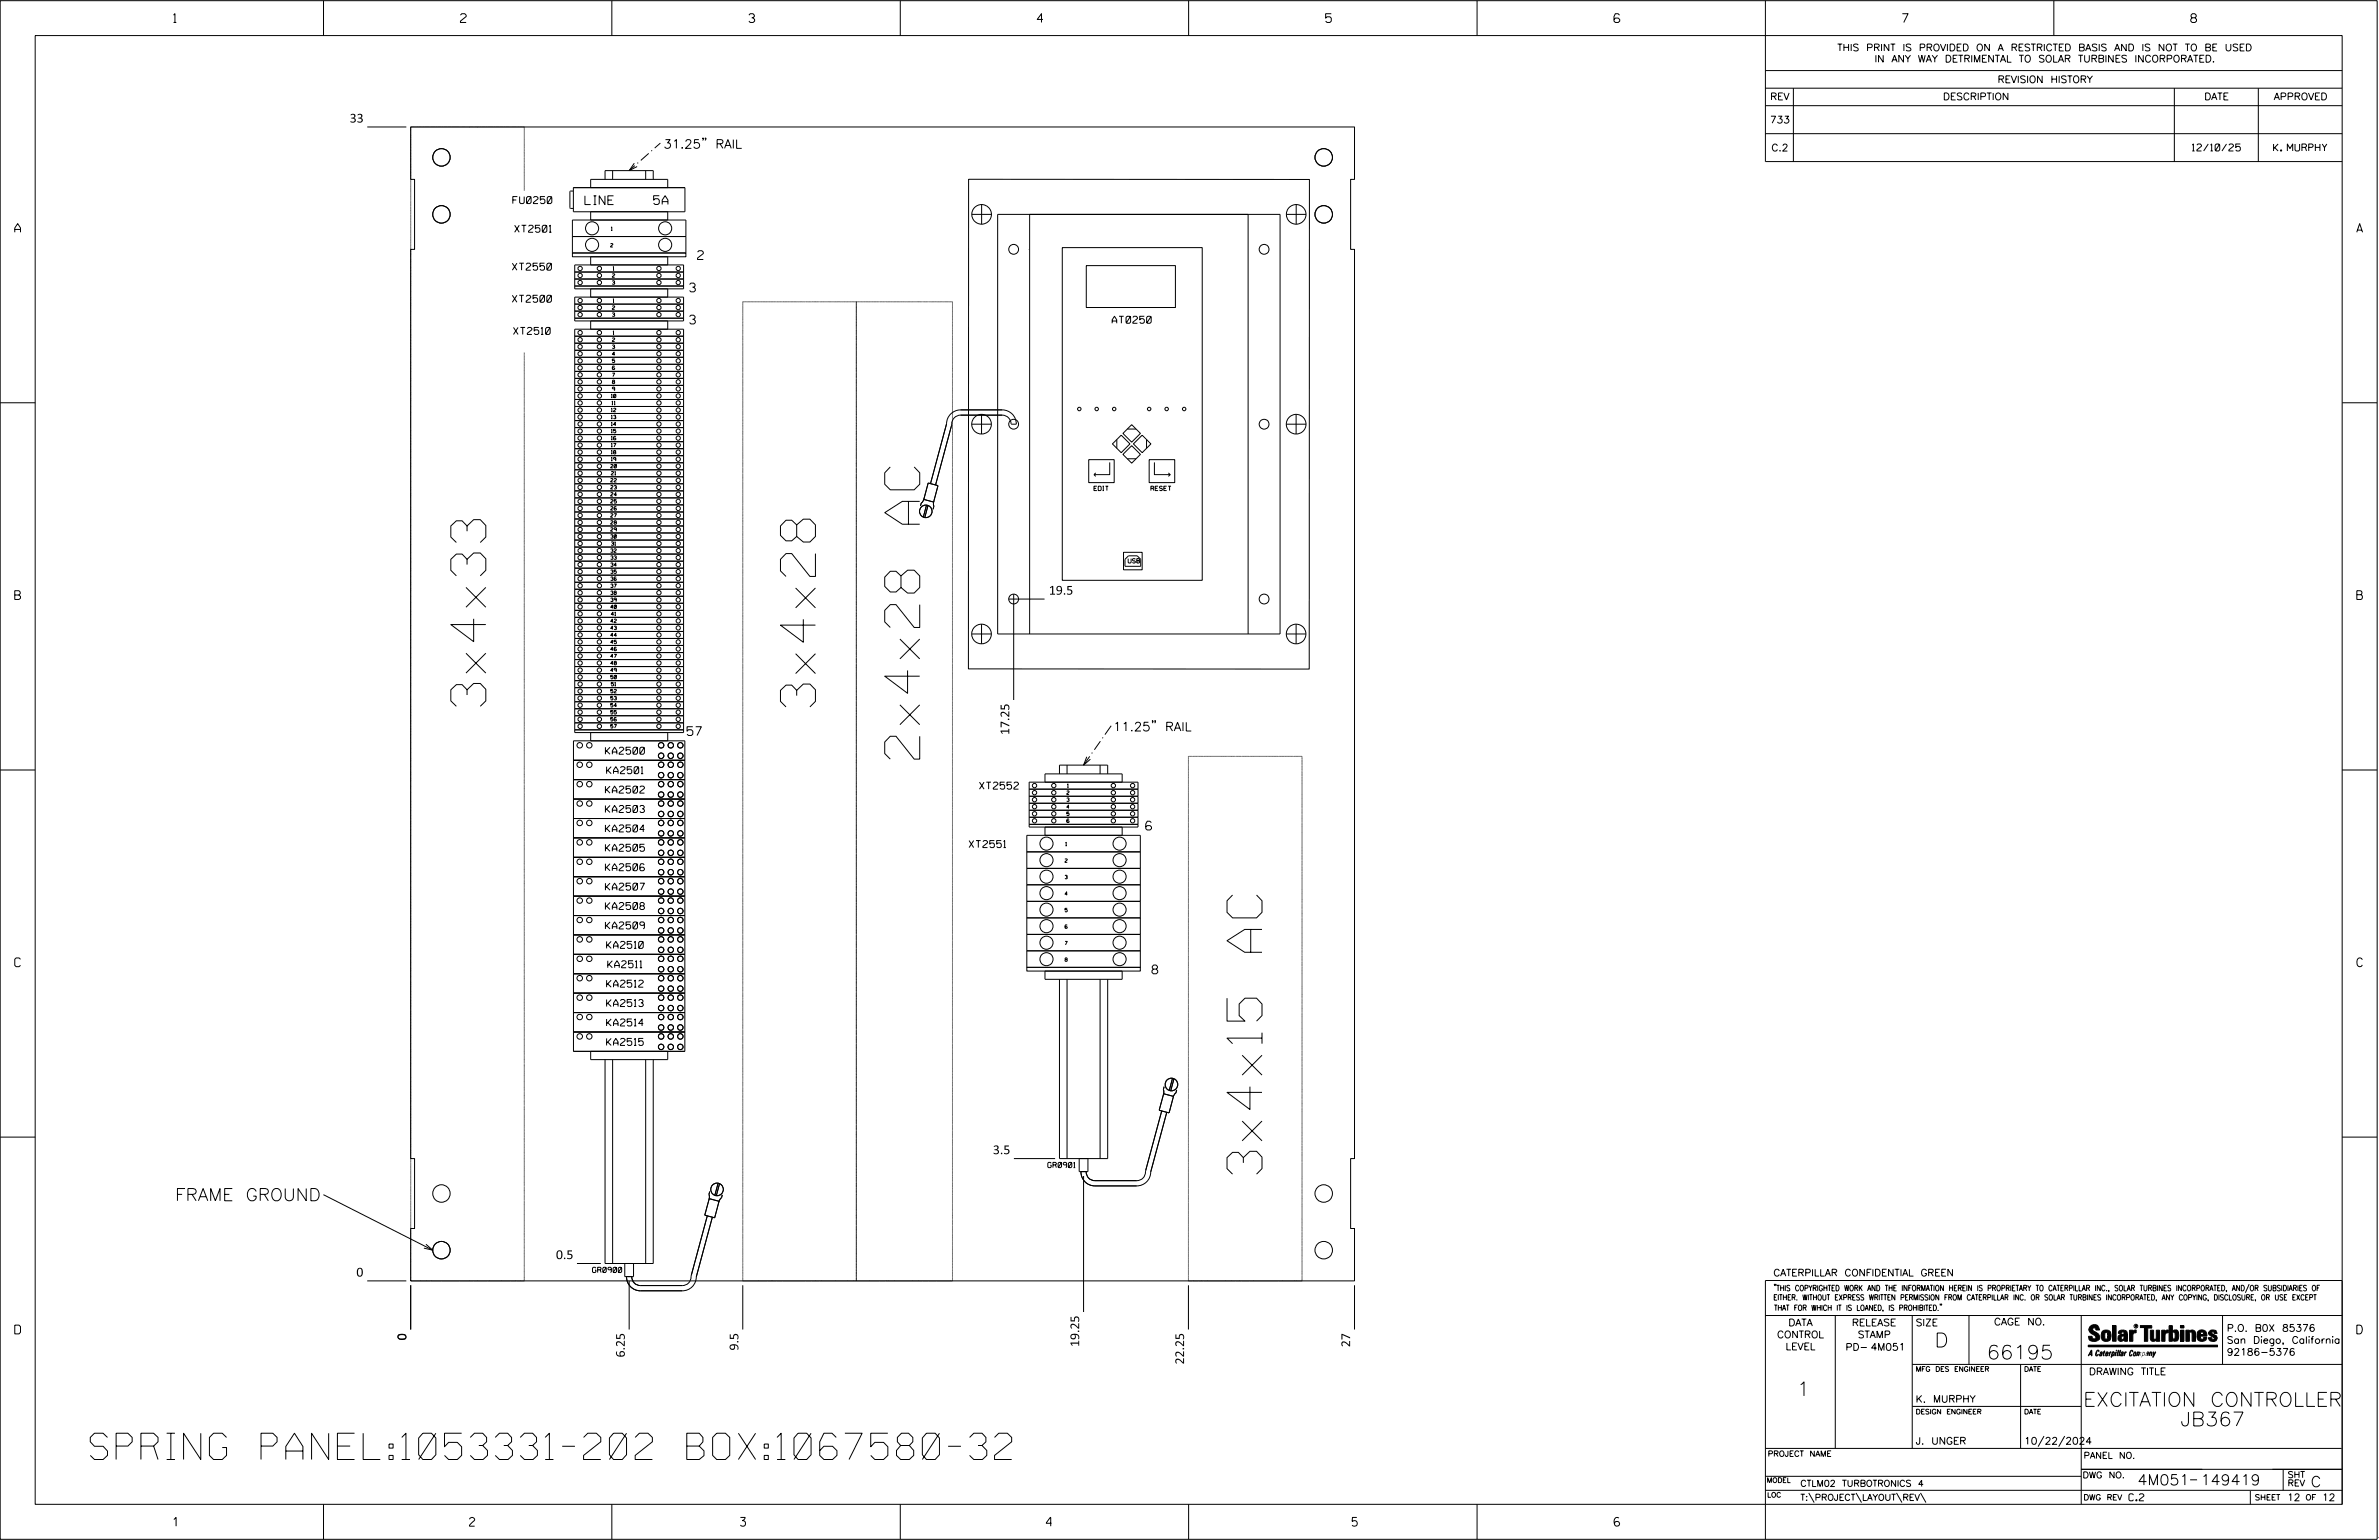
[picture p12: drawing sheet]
<svg xmlns="http://www.w3.org/2000/svg" width="864mm" height="559mm" viewBox="0 0 864 559" stroke-linecap="round" stroke-linejoin="round" font-family="sans-serif">
<defs><g id="words">
<g font-size="12.7">
<text x="176.4" y="256.3" transform="rotate(-90 176.4 256.3)">3x4x33</text>
<text x="296" y="256.5" transform="rotate(-90 296 256.5)">3x4x28</text>
<text x="333.9" y="275.4" transform="rotate(-90 333.9 275.4)">2x4x28 AC</text>
<text x="458.1" y="426.1" transform="rotate(-90 458.1 426.1)">3x4x15 AC</text>
</g>
<text font-size="9.5" x="32.8" y="529.6">SPRING PANEL:1053331-202 BOX:1067580-32</text>
<g font-size="5.1">
<text x="702.3" y="488.8">D</text>
<text x="721.2" y="493.2">66195</text>
<text x="652.2" y="506.5">1</text>
<text x="756.2" y="510.3">EXCITATION CONTROLLER</text>
<text x="791.5" y="517.4">JB367</text>
</g>
<text font-size="4.4" x="63.6" y="435.7">FRAME GROUND</text>
<g font-size="3.8">
<text x="775.9" y="538.9">4M051</text>
<text x="798.8" y="538.9">149419</text>
<text x="838.8" y="539.5">C</text>
</g>
<g font-size="3.2">
<text x="63" y="8.2">1</text>
<text x="167.2" y="8.2">2</text>
<text x="271.8" y="8.2">3</text>
<text x="376.5" y="8.2">4</text>
<text x="481.2" y="8.2">5</text>
<text x="690.6" y="8.2">7</text>
<text x="795.3" y="8.2">8</text>
<text x="127" y="44.5">33</text>
<text x="240.8" y="53.8">31.25&quot; RAIL</text>
<text x="212.4" y="74.2">LINE</text>
<text x="237.3" y="74.2">5A</text>
<text x="5.4" y="84.3">A</text>
<text x="855.5" y="84.3">A</text>
<text x="253.2" y="94.1">2</text>
<text x="250.3" y="105.9">3</text>
<text x="250.3" y="117.6">3</text>
<text x="380.7" y="215.8">19.5</text>
<text x="5.4" y="217.5">B</text>
<text x="855.6" y="217.5">B</text>
<text x="249.4" y="266.9">57</text>
<text x="366.4" y="266.7" transform="rotate(-90 366.4 266.7)">17.25</text>
<text x="404" y="265.2">11.25&quot; RAIL</text>
<text x="415.9" y="301.2">6</text>
<text x="5.4" y="350.8">C</text>
<text x="418.2" y="353.4">8</text>
<text x="855.6" y="350.8">C</text>
<text x="360.4" y="418.8">3.5</text>
<text x="201.8" y="456.9">0.5</text>
<text x="129.4" y="463.2">0</text>
<text x="5.4" y="484">D</text>
<text x="855.6" y="484">D</text>
<text x="147.5" y="486.4" transform="rotate(-90 147.5 486.4)">0</text>
<text x="268" y="490" transform="rotate(-90 268 490)">9.5</text>
<text x="391.8" y="488.8" transform="rotate(-90 391.8 488.8)">19.25</text>
<text x="490.1" y="488.8" transform="rotate(-90 490.1 488.8)">27</text>
<text x="226.8" y="492.6" transform="rotate(-90 226.8 492.6)">6.25</text>
<text x="429.8" y="495.1" transform="rotate(-90 429.8 495.1)">22.25</text>
<text x="62.8" y="553.8">1</text>
<text x="170.4" y="553.8">2</text>
<text x="268.8" y="553.8">3</text>
<text x="379.8" y="553.8">4</text>
<text x="490.8" y="553.8">5</text>
<text x="585.9" y="553.8">6</text>
</g>
<g font-size="2.5">
<text x="666.9" y="18.5">THIS PRINT IS PROVIDED ON A RESTRICTED BASIS AND IS NOT TO BE USED</text>
<text x="680.5" y="22.6">IN ANY WAY DETRIMENTAL TO SOLAR TURBINES INCORPORATED.</text>
<text x="725.1" y="30">REVISION HISTORY</text>
<text x="642.6" y="36.3">REV</text>
<text x="705.3" y="36.3">DESCRIPTION</text>
<text x="800.2" y="36.3">DATE</text>
<text x="825.4" y="36.3">APPROVED</text>
<text x="642.5" y="44.7">733</text>
<text x="643" y="54.8">C.2</text>
<text x="795.8" y="54.8">12/10/25</text>
<text x="825.3" y="54.8">K. MURPHY</text>
<text x="186.1" y="73.9">FU0250</text>
<text x="186.8" y="84.3">XT2501</text>
<text x="186" y="98">XT2550</text>
<text x="186" y="109.7">XT2500</text>
<text x="403.7" y="117.3">AT0250</text>
<text x="186.4" y="121.3">XT2510</text>
<text x="219.8" y="273.7">KA2500</text>
<text x="220.2" y="280.7">KA2501</text>
<text x="219.8" y="287.8">KA2502</text>
<text x="355.5" y="286.4">XT2552</text>
<text x="219.8" y="294.8">KA2503</text>
<text x="219.8" y="301.9">KA2504</text>
<text x="219.8" y="308.9">KA2505</text>
<text x="351.8" y="307.5">XT2551</text>
<text x="219.8" y="315.9">KA2506</text>
<text x="219.8" y="323">KA2507</text>
<text x="219.8" y="330">KA2508</text>
<text x="219.8" y="337.1">KA2509</text>
<text x="220.2" y="344.1">KA2510</text>
<text x="220.6" y="351.2">KA2511</text>
<text x="220.2" y="358.2">KA2512</text>
<text x="220.2" y="365.2">KA2513</text>
<text x="220.2" y="372.3">KA2514</text>
<text x="220.2" y="379.3">KA2515</text>
<text x="643.8" y="463">CATERPILLAR CONFIDENTIAL GREEN</text>
<text x="645.1" y="485.5">CONTROL</text>
<text x="649.2" y="481.1">DATA</text>
<text x="672.3" y="481.1">RELEASE</text>
<text x="674.4" y="485.5">STAMP</text>
<text x="695.4" y="481.1">SIZE</text>
<text x="723.8" y="480.8">CAGE NO.</text>
<text x="808.4" y="483.1">P.O. B0X 85376</text>
<text x="648.2" y="489.8">LEVEL</text>
<text x="669.9" y="490">PD- 4M051</text>
<text x="808.4" y="487.5">San Diego, California</text>
<text x="808.4" y="491.8">92186-5376</text>
<text x="758.3" y="498.9">DRAWING TITLE</text>
<text x="695.4" y="508.9">K. MURPHY</text>
<text x="695.4" y="524.1">J. UNGER</text>
<text x="734.8" y="524.1">10/22/2024</text>
<text x="772.8" y="544.6">C.2</text>
<text x="830.2" y="544.6">12</text>
<text x="842.9" y="544.6">12</text>
</g>
<g font-size="2.3">
<text x="756.4" y="529.2">PANEL NO.</text>
<text x="653.5" y="539.4">CTLM02 TURBOTRONICS 4</text>
<text x="756" y="536.3">DWG NO.</text>
<text x="830.4" y="539.3">REV</text>
<text x="830.4" y="536.2">SHT</text>
<text x="653.5" y="544.5">T:\PROJECT\LAYOUT\REV\</text>
</g>
<g font-size="2">
<text x="643.8" y="468.4">&quot;THIS COPYRIGHTED WORK AND THE INFORMATION HEREIN IS PROPRIETARY TO CATERPILLAR INC., SOLAR TURBINES INCORPORATED, AND/OR SUBSIDIARIES OF</text>
<text x="643.8" y="471.8">EITHER. WITHOUT EXPRESS WRITTEN PERMISSION FROM CATERPILLAR INC. OR SOLAR TURBINES INCORPORATED, ANY COPYING, DISCLOSURE, OR USE EXCEPT</text>
<text x="644" y="475.6">THAT FOR WHICH IT IS LOANED, IS PROHIBITED.&quot;</text>
<text x="641.7" y="528.5">PROJECT NAME</text>
<text x="756.3" y="544.3">DWG REV</text>
<text x="818.5" y="544.3">SHEET</text>
<text x="836.9" y="544.3">OF</text>
</g>
<g font-size="1.9">
<text x="380.4" y="423.7">GR0901</text>
<text x="215.1" y="461.8">GR0900</text>
</g>
<g font-size="1.8">
<text x="695.4" y="497.6">MFG DES ENGINEER</text>
<text x="734.8" y="497.6">DATE</text>
<text x="695.4" y="513.1">DESIGN ENGINEER</text>
<text x="734.8" y="513.1">DATE</text>
<text x="641.3" y="538">MODEL</text>
<text x="641.5" y="543.3">LOC</text>
</g>
<g font-size="1.6">
<text x="397.1" y="178">EDIT</text>
<text x="417.8" y="178">RESET</text>
<text x="409.5" y="204.3">USB</text>
</g>
<g font-size="1.3">
<text x="221.9" y="83.6">1</text>
<text x="221.6" y="89.6">2</text>
<text x="222.3" y="100.6">2</text>
<text x="222.5" y="98.1">1</text>
<text x="222.3" y="103.2">3</text>
<text x="222.3" y="112.3">2</text>
<text x="222.5" y="109.7">1</text>
<text x="222.3" y="114.8">3</text>
<text x="222.3" y="123.9">2</text>
<text x="222.5" y="121.3">1</text>
<text x="222.3" y="126.5">3</text>
<text x="222.3" y="129">4</text>
<text x="222.3" y="131.6">5</text>
<text x="222.3" y="136.7">7</text>
<text x="222.3" y="139.2">8</text>
<text x="222.3" y="141.8">9</text>
<text x="221.9" y="144.3">10</text>
<text x="221.9" y="149.4">12</text>
<text x="222.1" y="146.9">11</text>
<text x="221.9" y="152">13</text>
<text x="221.9" y="154.5">14</text>
<text x="221.9" y="157.1">15</text>
<text x="221.9" y="159.6">16</text>
<text x="221.9" y="162.2">17</text>
<text x="221.9" y="164.7">18</text>
<text x="221.9" y="167.3">19</text>
<text x="221.7" y="169.8">20</text>
<text x="221.9" y="172.4">21</text>
<text x="221.7" y="174.9">22</text>
<text x="221.7" y="177.5">23</text>
<text x="221.7" y="180">24</text>
<text x="221.7" y="182.6">25</text>
<text x="221.7" y="185.1">26</text>
<text x="221.7" y="187.7">27</text>
<text x="221.7" y="190.2">28</text>
<text x="221.7" y="192.8">29</text>
<text x="221.7" y="195.3">30</text>
<text x="221.9" y="197.9">31</text>
<text x="221.7" y="200.4">32</text>
<text x="221.7" y="203">33</text>
<text x="221.7" y="205.5">34</text>
<text x="221.7" y="208.1">35</text>
<text x="221.7" y="210.6">36</text>
<text x="221.7" y="213.2">37</text>
<text x="221.7" y="215.7">38</text>
<text x="221.7" y="220.8">40</text>
<text x="221.7" y="218.3">39</text>
<text x="221.7" y="225.9">42</text>
<text x="221.9" y="223.4">41</text>
<text x="221.7" y="228.5">43</text>
<text x="221.7" y="231">44</text>
<text x="221.7" y="233.6">45</text>
<text x="221.7" y="236.1">46</text>
<text x="221.7" y="238.7">47</text>
<text x="221.7" y="241.2">48</text>
<text x="221.7" y="243.8">49</text>
<text x="221.7" y="246.3">50</text>
<text x="221.7" y="251.4">52</text>
<text x="221.9" y="248.9">51</text>
<text x="221.7" y="254">53</text>
<text x="221.7" y="256.5">54</text>
<text x="221.7" y="259.1">55</text>
<text x="221.7" y="261.6">56</text>
<text x="221.7" y="264.2">57</text>
<text x="387.5" y="285.7">1</text>
<text x="387.3" y="288.3">2</text>
<text x="387.3" y="290.8">3</text>
<text x="387.3" y="293.4">4</text>
<text x="387.3" y="295.9">5</text>
<text x="386.8" y="306.9">1</text>
<text x="386.6" y="312.9">2</text>
<text x="386.6" y="318.9">3</text>
<text x="386.6" y="324.9">4</text>
<text x="386.6" y="330.9">5</text>
<text x="386.6" y="336.9">6</text>
<text x="386.6" y="342.8">7</text>
<text x="386.6" y="348.8">8</text>
</g>
<text font-size=".9" x="775.1" y="481.7">R</text>
</g></defs>
<g fill="none" stroke="#000" stroke-width=".36">
<path d="M.1 .2h862.8v558.4h-862.8zM12.8 12.9h837.4v533h-837.4zM117.4 .2v12.7M222.1 .2v12.7M326.8 .2v12.7M431.5 .2v12.7M536.2 .2v12.7M587.9 5.5l-.5-.5h-1l-.5 1v1.7l.5 .4h1l.6-.4v-.6l-.6-.5h-1l-.5 .5M640.9 .2v58.4h209.3M745.6 .2v12.7M640.9 25.6h209.3M640.9 32h209.3"/>
<path d="M640.9 38.3h209.3M651 32v26.6M789.3 32v26.6M819.8 32v26.6M133.3 46.1h14.2M149.1 46.1h342.6v19h-1.4v25.4h1.4v329.9h-1.4v25.4h1.4v19h-342.6v-19h1.4v-25.4h-1.4v-329.9h1.4v-25.4h-1.4zM230.3 59.2l-1.9 2.7M231.7 59l-.3 .3M235.5 55.7l-2.9 2.5M236.7 54.6l-.3 .2M239.7 51.9l-2 1.8M255.3 50.2h-.3h.3l-.3 .7"/>
<path d="M256.3 50.2h-.4h.4l-.4 .7M640.9 48.5h209.3M190.3 69.2v-23.1h-41.2v418.7M207.8 79.8h41.2v12h-41.2zM208.1 69.3h-.9l-.3 .3v5.8l.3 .2h.9M208.1 68.1h40.5v8.7h-40.5zM214.4 76.8v3M219.6 65.1v-3.2h17.5v3.2M222.4 61.9v3.2M230.4 60.1l-2 1.8M231.3 60.4l-2.9 1.5M234.4 61.9v3.2"/>
<path d="M242.4 68.1v-3h-28v3M242.4 76.8v3M351.6 65.1h123.7v177.7l-123.8-.1zM352.8 77.8h7.1M356.3 74.2v7.2M362.2 77.8h102.5v152.2h-102.5zM373.8 77.8v152.2M453.1 77.8v152.2M467 77.8h7.1M470.5 74.2v7.2M207.8 91.8h41.2v1.4h-41.2zM207.8 85.8h41.2"/>
<path d="M208.6 96.1h39.5v8.7h-39.5zM208.6 98.7h39.5M242.4 96.1v-2.9h-28v2.9M385.6 89.9h50.8v120.7h-50.8zM394.3 96.4h32.4v15.2h-32.4zM208.6 115.5h39.5M208.6 103.8h39.5M208.6 107.8h39.5v8.7h-39.5zM208.6 119.5h39.5v146.3h-39.5zM208.6 110.3h39.5M208.6 112.9h39.5M208.6 101.2h39.5"/>
<path d="M214.4 104.8v3M214.4 116.5v3M242.4 104.8v3M242.4 116.5v3M269.6 109.5h76.2v355.3h-76.2zM310.9 109.5v355.3M190.3 128v336.8h-41.2M208.6 122h39.5M208.6 124.5h39.5M208.6 127.1h39.5M208.6 129.6h39.5M208.6 132.2h39.5"/>
<path d="M208.6 134.8h39.5M208.6 137.3h39.5M208.6 139.8h39.5M223.1 133l-.6-.2-.2 .4v.7l.6 .2 .2-.2-.2-.4-.6 .2M.1 146.2h12.7M208.6 142.4h39.5M208.6 145h39.5M208.6 147.5h39.5M208.6 150h39.5M208.6 152.6h39.5M208.6 155.2h39.5M208.6 157.7h39.5"/>
<path d="M352.7 153.9h7.2M356.3 150.4v7.1M367 153.8a3.3 3.3 0 0 0-3.1-3.2h-15.2a3.3 3.3 0 0 0-3.3 3.7l-5.8 21.7M367 153.9h1.9a5.1 5.1 0 0 0-5-5.2h-15.2a5.1 5.1 0 0 0-5.1 5.1l-5.8 21.7M405.4 159.5v3.2M407.6 157.3l3.2-3.2 3.2 3.2-3.2 3.1zM409.2 155.7h3.2M416.2 159.5v3.2M466.9 153.9h7.2M470.5 150.4v7.1M850.2 146.2h12.7M208.6 160.3h39.5"/>
<path d="M208.6 162.8h39.5M208.6 165.3h39.5M208.6 167.9h39.5M208.6 170.5h39.5M208.6 173h39.5M208.6 175.5h39.5M208.6 178.1h39.5M336.9 175.3l3.6 .9-1.6 6-3.5-1M395.2 166.8h9.3v8.3h-9.3zM397.1 172.2l.7 .7M397.8 171.6l-.7 .6M402.8 167.8v4.4h-5.7"/>
<path d="M403.8 161.1l3.2-3.2 3.2 3.2-3.2 3.2zM407.6 164.9l3.2-3.2 3.2 3.2-3.2 3.2zM409.2 166.5h3.2M411.4 161.1l3.2-3.2 3.2 3.2-3.2 3.2zM417.2 166.8h9.2v8.3h-9.2zM419.1 167.8v4.4h5.7l-.7-.6M424.8 172.2l-.7 .7M208.6 180.7h39.5M208.6 183.2h39.5M208.6 185.8h39.5M208.6 188.3h39.5M208.6 190.9h39.5"/>
<path d="M208.6 193.4h39.5M208.6 196h39.5M208.6 198.5h39.5M339 182v1.7l-.3 1.1M208.6 201h39.5M208.6 203.6h39.5M208.6 206.2h39.5M208.6 208.7h39.5M208.6 211.3h39.5M208.6 213.8h39.5M208.6 216.4h39.5M208.6 218.9h39.5"/>
<path d="M366.2 217.4h13M368 215.6v38.4M407.8 200.4h6.8v6.4h-6.8zM409.6 201.7h3.2l1.3 1.3v2.5h-5.7v-2.5zM208.6 221.5h39.5M208.6 224h39.5M208.6 226.6h39.5M208.6 229.1h39.5M208.6 231.7h39.5M208.6 234.2h39.5M208.6 236.8h39.5M208.6 239.3h39.5"/>
<path d="M352.7 230h7.2M356.3 226.5v7.1M466.9 230h7.2M470.5 226.5v7.1M208.6 241.9h39.5M208.6 244.4h39.5M208.6 247h39.5M208.6 249.5h39.5M208.6 252.1h39.5M208.6 254.6h39.5M208.6 257.2h39.5M208.6 259.7h39.5"/>
<path d="M.1 279.4h12.7M208.2 275.9h40.4M208.2 268.8h40.4v112.7h-40.4zM208.6 264.8h39.5M208.6 262.3h39.5M214.4 265.8v3M242.4 265.8v3M387.3 277.6v3.2M394.5 274.6l-1.2 3M395.6 274.5l-2.3 3.1M395.8 275.5l-2.5 2.1M396.5 273.1l-.2 .3"/>
<path d="M399.3 277.6v3.2M399.5 269l-2.2 3.1M400.4 267.6l-.2 .3M403.4 263.3l-2.3 3.3M418.5 261.6h-.2h.2l-.2 .8M419.5 261.6h-.4h.4l-.4 .8M431.4 274.5h41.3v190.3h-41.3zM850.2 279.4h12.7M208.2 282.9h40.4M208.2 289.9h40.4M208.2 297h40.4M373.6 283.8h39.5v16.3h-39.5z"/>
<path d="M373.6 286.3h39.5M373.6 288.9h39.5M373.6 291.5h39.5M373.6 294h39.5M373.6 296.5h39.5M373.6 299.1h39.5M379.3 283.8v-3h28.1v3M384.6 280.8v-3.2h17.5v3.2M388.1 297.4l-.6-.2-.3 .4v.7l.7 .1 .2-.1-.2-.5-.7 .2M208.2 304h40.4M208.2 311.1h40.4M208.2 318.1h40.4"/>
<path d="M372.7 309.1h41.2M372.7 303.1h41.2v47.9h-41.2zM372.7 315.1h41.2M379.3 300.1v3M407.4 300.1v3M208.2 325.2h40.4M208.2 332.2h40.4M208.2 339.2h40.4M372.7 321.1h41.2M372.7 327.1h41.2M372.7 333.1h41.2M372.7 339.1h41.2"/>
<path d="M208.2 346.3h40.4M208.2 353.3h40.4M372.7 345h41.2M372.7 351h41.2v1.4h-41.2zM379.3 352.4h28.1v3h-28.1zM384.6 355.4v65h17.5v-65M387.3 355.4v65M399.3 355.4v65M208.2 360.4h40.4M208.2 367.4h40.4M208.2 374.5h40.4M214.4 381.5v3h28v-3"/>
<path d="M219.6 384.5v74h17.5v-74M222.4 384.5v74M234.4 384.5v74M422.4 396.9l3.6 .9-1.6 6-3.6-.9zM422.6 394.3l-.3 1.1v1.7M425.6 391.3l-1.1 4.3M426.2 391.4l-1.2 4.4M427.1 395.5l-.2 1-1 1.6M.1 412.6h12.7M421.7 403.1l-5.8 21.6a3.3 3.3 0 0 1-3.3 3.7h-15.1a3.1 3.1 0 0 1-3.2-3.3M423.5 403.6l-5.8 21.6a5.1 5.1 0 0 1-5.1 5.1h-15.1a5.1 5.1 0 0 1-5.1-5.2M850.2 412.6h12.7"/>
<path d="M117.4 433.5l39.7 20.1M257.5 434.9l3.5 1-1.6 6-3.6-1zM257.6 432.4l-.2 1v1.8M260.7 429.4l-1.2 4.3M261.2 429.5l-1.2 4.3M262.2 433.6l-.3 1-1 1.5M368.1 420.4h14.9M391.8 420.4v4.7h3.1v-4.7M393.3 426.7v49.4M154.6 451.5l2.5 2.1-3.2-.7M209.4 458.5h8.7M226.8 458.5v4.7h3.2v-4.7"/>
<path d="M256.8 441.2l-5.9 21.6a3.3 3.3 0 0 1-3.2 3.7h-15.2a3.1 3.1 0 0 1-3.2-3.3M258.6 441.7l-5.8 21.6a5.1 5.1 0 0 1-5.1 5.1h-15.2a5.1 5.1 0 0 1-5.1-5.2M133.3 464.8h14.2M149.1 466.4v16M149.2 464.8h.1M149.4 464.8h.1M149.5 464.8h.1M149.9 464.8h.1M150 464.8h.1M150.2 464.8h.1M150.5 464.8h.1M150.7 464.8h.1"/>
<path d="M150.9 464.8h.1M151.2 464.8h.1M151.4 464.8h.1M151.5 464.8h.1M151.9 464.8h.1M152 464.8h.1M152.2 464.8h.1M152.4 464.8h.1M152.7 464.8h.1M152.9 464.8h.1M153.1 464.8h.1M153.4 464.8h.1"/>
<path d="M153.6 464.8h.1M153.7 464.8h.1M154.1 464.8h.1M154.2 464.8h.1M154.4 464.8h.1M154.9 464.8h.1M155.1 464.8h.1M155.2 464.8h.1M155.6 464.8h.1M155.7 464.8h.1M155.9 464.8h.1M156.3 464.8h.1"/>
<path d="M156.4 464.8h.1M156.6 464.8h.1M156.9 464.8h.1M157.1 464.8h.1M157.3 464.8h.1M157.8 464.8h.1M157.9 464.8h.1M158.1 464.8h.1M158.4 464.8h.1M158.6 464.8h.1M158.8 464.8h.1M159.1 464.8h.1"/>
<path d="M159.3 464.8h.1M159.4 464.8h.1M159.8 464.8h.1M159.9 464.8h.1M160.1 464.8h.1M160.3 464.8h.1M160.6 464.8h.1M160.8 464.8h.1M161 464.8h.1M161.3 464.8h.1M161.5 464.8h.1M161.6 464.8h.1"/>
<path d="M162 464.8h.1M162.1 464.8h.1M162.3 464.8h.1M162.8 464.8h.1M163 464.8h.1M163.1 464.8h.1M163.5 464.8h.1M163.6 464.8h.1M163.8 464.8h.1M164.2 464.8h.1M164.3 464.8h.1M164.5 464.8h.1"/>
<path d="M164.8 464.8h.1M165 464.8h.1M165.2 464.8h.1M165.7 464.8h.1M165.8 464.8h.1M166 464.8h.1M166.3 464.8h.1M166.5 464.8h.1M166.7 464.8h.1M167 464.8h.1M167.2 464.8h.1M167.3 464.8h.1"/>
<path d="M167.7 464.8h.1M167.9 464.8h.1M168 464.8h.1M168.2 464.8h.1M168.5 464.8h.1M168.7 464.8h.1M168.9 464.8h.1M169.2 464.8h.1M169.4 464.8h.1M169.5 464.8h.1M169.9 464.8h.1M170 464.8h.1"/>
<path d="M170.2 464.8h.1M170.7 464.8h.1M170.9 464.8h.1M171 464.8h.1M171.4 464.8h.1M171.5 464.8h.1M171.7 464.8h.1M172.1 464.8h.1M172.2 464.8h.1M172.4 464.8h.1M172.7 464.8h.1M172.9 464.8h.1"/>
<path d="M173.1 464.8h.1M173.6 464.8h.1M173.7 464.8h.1M173.9 464.8h.1M174.2 464.8h.1M174.4 464.8h.1M174.6 464.8h.1M174.9 464.8h.1M175.1 464.8h.1M175.2 464.8h.1M175.6 464.8h.1M175.8 464.8h.1"/>
<path d="M175.9 464.8h.1M176.1 464.8h.1M176.4 464.8h.1M176.6 464.8h.1M176.8 464.8h.1M177.1 464.8h.1M177.3 464.8h.1M177.4 464.8h.1M177.8 464.8h.1M177.9 464.8h.1M178.1 464.8h.1M178.6 464.8h.1"/>
<path d="M178.8 464.8h.1M178.9 464.8h.1M179.3 464.8h.1M179.5 464.8h.1M179.6 464.8h.1M180 464.8h.1M180.1 464.8h.1M180.3 464.8h.1M180.6 464.8h.1M180.8 464.8h.1M181 464.8h.1M181.5 464.8h.1"/>
<path d="M181.6 464.8h.1M181.8 464.8h.1M182.1 464.8h.1M182.3 464.8h.1M182.5 464.8h.1M182.8 464.8h.1M183 464.8h.1M183.2 464.8h.1M183.5 464.8h.1M183.7 464.8h.1M183.8 464.8h.1M184 464.8h.1"/>
<path d="M184.3 464.8h.1M184.5 464.8h.1M184.7 464.8h.1M185 464.8h.1M185.2 464.8h.1M185.3 464.8h.1M185.7 464.8h.1M185.8 464.8h.1M186 464.8h.1M186.3 464.8h.1M186.5 464.8h.1M186.7 464.8h.1"/>
<path d="M186.8 464.8h.1M187.2 464.8h.1M187.4 464.8h.1M187.5 464.8h.1M187.9 464.8h.1M188 464.8h.1M188.2 464.8h.1M188.5 464.8h.1M188.7 464.8h.1M188.9 464.8h.1M189.4 464.8h.1M189.5 464.8h.1"/>
<path d="M189.7 464.8h.1M190 464.8h.1M190.2 464.8h.1M228.4 464.8v17.6M269.6 466.4v16M269.7 464.8h.1M269.9 464.8h.1M270.1 464.8h.1M270.4 464.8h.1M270.6 464.8h.1M270.7 464.8h.1M271.1 464.8h.1"/>
<path d="M271.2 464.8h.1M271.4 464.8h.1M271.8 464.8h.1M271.9 464.8h.1M272.1 464.8h.1M272.6 464.8h.1M272.8 464.8h.1M272.9 464.8h.1M273.3 464.8h.1M273.4 464.8h.1M273.6 464.8h.1M273.9 464.8h.1"/>
<path d="M274.1 464.8h.1M274.3 464.8h.1M274.6 464.8h.1M274.8 464.8h.1M274.9 464.8h.1M275.1 464.8h.1M275.5 464.8h.1M275.6 464.8h.1M275.8 464.8h.1M276.1 464.8h.1M276.3 464.8h.1M276.5 464.8h.1"/>
<path d="M276.8 464.8h.1M277 464.8h.1M277.1 464.8h.1M277.6 464.8h.1M277.8 464.8h.1M278 464.8h.1M278.3 464.8h.1M278.5 464.8h.1M278.6 464.8h.1M279 464.8h.1M279.1 464.8h.1M279.3 464.8h.1"/>
<path d="M279.7 464.8h.1M279.8 464.8h.1M280 464.8h.1M280.5 464.8h.1M280.7 464.8h.1M280.8 464.8h.1M281.2 464.8h.1M281.3 464.8h.1M281.5 464.8h.1M281.8 464.8h.1M282 464.8h.1M282.2 464.8h.1"/>
<path d="M282.5 464.8h.1M282.7 464.8h.1M282.8 464.8h.1M283 464.8h.1M283.4 464.8h.1M283.5 464.8h.1M283.7 464.8h.1M284 464.8h.1M284.2 464.8h.1M284.4 464.8h.1M284.7 464.8h.1M284.9 464.8h.1"/>
<path d="M285 464.8h.1M285.5 464.8h.1M285.7 464.8h.1M285.9 464.8h.1M286.2 464.8h.1M286.4 464.8h.1M286.5 464.8h.1M286.9 464.8h.1M287.1 464.8h.1M287.2 464.8h.1M287.6 464.8h.1M287.7 464.8h.1"/>
<path d="M287.9 464.8h.1M288.4 464.8h.1M288.6 464.8h.1M288.7 464.8h.1M289.1 464.8h.1M289.2 464.8h.1M289.4 464.8h.1M289.7 464.8h.1M289.9 464.8h.1M290.1 464.8h.1M290.4 464.8h.1M290.6 464.8h.1"/>
<path d="M290.8 464.8h.1M290.9 464.8h.1M291.3 464.8h.1M291.4 464.8h.1M291.6 464.8h.1M291.9 464.8h.1M292.1 464.8h.1M292.3 464.8h.1M292.6 464.8h.1M292.8 464.8h.1M292.9 464.8h.1M293.3 464.8h.1"/>
<path d="M293.4 464.8h.1M293.6 464.8h.1M293.8 464.8h.1M294.1 464.8h.1M294.3 464.8h.1M294.4 464.8h.1M294.8 464.8h.1M295 464.8h.1M295.1 464.8h.1M295.5 464.8h.1M295.6 464.8h.1M295.8 464.8h.1"/>
<path d="M296.3 464.8h.1M296.5 464.8h.1M296.6 464.8h.1M297 464.8h.1M297.1 464.8h.1M297.3 464.8h.1M297.6 464.8h.1M297.8 464.8h.1M298 464.8h.1M298.3 464.8h.1M298.5 464.8h.1M298.7 464.8h.1"/>
<path d="M298.8 464.8h.1M299.2 464.8h.1M299.3 464.8h.1M299.5 464.8h.1M299.8 464.8h.1M300 464.8h.1M300.2 464.8h.1M300.5 464.8h.1M300.7 464.8h.1M300.8 464.8h.1M301.2 464.8h.1M301.3 464.8h.1"/>
<path d="M301.5 464.8h.1M301.7 464.8h.1M302 464.8h.1M302.2 464.8h.1M302.4 464.8h.1M302.7 464.8h.1M302.9 464.8h.1M303 464.8h.1M303.4 464.8h.1M303.5 464.8h.1M303.7 464.8h.1M304.2 464.8h.1"/>
<path d="M304.4 464.8h.1M304.5 464.8h.1M304.9 464.8h.1M305 464.8h.1M305.2 464.8h.1M305.5 464.8h.1M305.7 464.8h.1M305.9 464.8h.1M306.2 464.8h.1M306.4 464.8h.1M306.6 464.8h.1M307.1 464.8h.1"/>
<path d="M307.2 464.8h.1M307.4 464.8h.1M307.7 464.8h.1M307.9 464.8h.1M308.1 464.8h.1M308.4 464.8h.1M308.6 464.8h.1M308.7 464.8h.1M309.1 464.8h.1M309.2 464.8h.1M309.4 464.8h.1M309.6 464.8h.1"/>
<path d="M309.9 464.8h.1M310.1 464.8h.1M310.3 464.8h.1M310.6 464.8h.1M310.8 464.8h.1M311 464.8h.1M311.3 464.8h.1M311.5 464.8h.1M311.7 464.8h.1M312 464.8h.1M312.2 464.8h.1M312.3 464.8h.1"/>
<path d="M312.5 464.8h.1M312.8 464.8h.1M313 464.8h.1M313.2 464.8h.1M313.5 464.8h.1M313.7 464.8h.1M313.9 464.8h.1M314.2 464.8h.1M314.4 464.8h.1M314.5 464.8h.1M315 464.8h.1M315.2 464.8h.1"/>
<path d="M315.4 464.8h.1M315.7 464.8h.1M315.9 464.8h.1M316 464.8h.1M316.4 464.8h.1M316.5 464.8h.1M316.7 464.8h.1M317 464.8h.1M317.2 464.8h.1M317.4 464.8h.1M317.9 464.8h.1M318.1 464.8h.1"/>
<path d="M318.2 464.8h.1M318.6 464.8h.1M318.7 464.8h.1M318.9 464.8h.1M319.2 464.8h.1M319.4 464.8h.1M319.6 464.8h.1M319.9 464.8h.1M320.1 464.8h.1M320.2 464.8h.1M320.4 464.8h.1M320.7 464.8h.1"/>
<path d="M320.9 464.8h.1M321.1 464.8h.1M321.4 464.8h.1M321.6 464.8h.1M321.8 464.8h.1M322.1 464.8h.1M322.3 464.8h.1M322.4 464.8h.1M322.9 464.8h.1M323.1 464.8h.1M323.3 464.8h.1M323.6 464.8h.1"/>
<path d="M323.8 464.8h.1M323.9 464.8h.1M324.3 464.8h.1M324.4 464.8h.1M324.6 464.8h.1M325 464.8h.1M325.1 464.8h.1M325.3 464.8h.1M325.8 464.8h.1M326 464.8h.1M326.1 464.8h.1M326.5 464.8h.1"/>
<path d="M326.6 464.8h.1M326.8 464.8h.1M327.1 464.8h.1M327.3 464.8h.1M327.5 464.8h.1M327.8 464.8h.1M328 464.8h.1M328.1 464.8h.1M328.3 464.8h.1M328.6 464.8h.1M328.8 464.8h.1M329 464.8h.1"/>
<path d="M329.3 464.8h.1M329.5 464.8h.1M329.7 464.8h.1M330 464.8h.1M330.2 464.8h.1M330.3 464.8h.1M330.7 464.8h.1M330.8 464.8h.1M331 464.8h.1M331.2 464.8h.1M331.5 464.8h.1M331.7 464.8h.1"/>
<path d="M331.8 464.8h.1M332.2 464.8h.1M332.3 464.8h.1M332.5 464.8h.1M332.9 464.8h.1M333 464.8h.1M333.2 464.8h.1M333.7 464.8h.1M333.9 464.8h.1M334 464.8h.1M334.4 464.8h.1M334.5 464.8h.1"/>
<path d="M334.7 464.8h.1M335 464.8h.1M335.2 464.8h.1M335.4 464.8h.1M335.7 464.8h.1M335.9 464.8h.1M336 464.8h.1M336.2 464.8h.1M336.6 464.8h.1M336.7 464.8h.1M336.9 464.8h.1M337.2 464.8h.1"/>
<path d="M337.4 464.8h.1M337.6 464.8h.1M337.9 464.8h.1M338.1 464.8h.1M338.2 464.8h.1M338.6 464.8h.1M338.7 464.8h.1M338.9 464.8h.1M339.1 464.8h.1M339.4 464.8h.1M339.6 464.8h.1M339.7 464.8h.1"/>
<path d="M340.1 464.8h.1M340.3 464.8h.1M340.4 464.8h.1M340.8 464.8h.1M340.9 464.8h.1M341.1 464.8h.1M341.6 464.8h.1M341.8 464.8h.1M341.9 464.8h.1M342.3 464.8h.1M342.4 464.8h.1M342.6 464.8h.1"/>
<path d="M342.9 464.8h.1M343.1 464.8h.1M343.3 464.8h.1M343.6 464.8h.1M343.8 464.8h.1M343.9 464.8h.1M344.5 464.8h.1M344.6 464.8h.1M344.8 464.8h.1M345.1 464.8h.1M345.3 464.8h.1M345.5 464.8h.1"/>
<path d="M431.4 466.4v16M431.5 464.8h.1M431.7 464.8h.1M431.9 464.8h.1M432.2 464.8h.1M432.4 464.8h.1M432.5 464.8h.1M432.9 464.8h.1M433 464.8h.1M433.2 464.8h.1M433.5 464.8h.1M433.7 464.8h.1"/>
<path d="M433.9 464.8h.1M434 464.8h.1M434.4 464.8h.1M434.5 464.8h.1M434.7 464.8h.1M435 464.8h.1M435.2 464.8h.1M435.4 464.8h.1M435.7 464.8h.1M435.9 464.8h.1M436.1 464.8h.1M436.6 464.8h.1"/>
<path d="M436.7 464.8h.1M436.9 464.8h.1M437.2 464.8h.1M437.4 464.8h.1M437.6 464.8h.1M437.9 464.8h.1M438.1 464.8h.1M438.2 464.8h.1M438.6 464.8h.1M438.7 464.8h.1M438.9 464.8h.1M439.4 464.8h.1"/>
<path d="M439.6 464.8h.1M439.8 464.8h.1M440.1 464.8h.1M440.3 464.8h.1M440.4 464.8h.1M440.8 464.8h.1M440.9 464.8h.1M441.1 464.8h.1M441.4 464.8h.1M441.6 464.8h.1M441.8 464.8h.1M441.9 464.8h.1"/>
<path d="M442.3 464.8h.1M442.4 464.8h.1M442.6 464.8h.1M443 464.8h.1M443.1 464.8h.1M443.3 464.8h.1M443.6 464.8h.1M443.8 464.8h.1M444 464.8h.1M444.5 464.8h.1M444.6 464.8h.1M444.8 464.8h.1"/>
<path d="M445.1 464.8h.1M445.3 464.8h.1M445.5 464.8h.1M445.8 464.8h.1M446 464.8h.1M446.1 464.8h.1M446.5 464.8h.1M446.7 464.8h.1M446.8 464.8h.1M447.3 464.8h.1M447.5 464.8h.1M447.7 464.8h.1"/>
<path d="M448 464.8h.1M448.2 464.8h.1M448.3 464.8h.1M448.7 464.8h.1M448.8 464.8h.1M449 464.8h.1M449.3 464.8h.1M449.5 464.8h.1M449.7 464.8h.1M449.8 464.8h.1M450.2 464.8h.1M450.3 464.8h.1"/>
<path d="M450.5 464.8h.1M450.9 464.8h.1M451 464.8h.1M451.2 464.8h.1M451.5 464.8h.1M451.7 464.8h.1M451.9 464.8h.1M452.2 464.8h.1M452.4 464.8h.1M452.5 464.8h.1M452.7 464.8h.1M453 464.8h.1"/>
<path d="M453.2 464.8h.1M453.4 464.8h.1M453.7 464.8h.1M453.9 464.8h.1M454 464.8h.1M454.4 464.8h.1M454.6 464.8h.1M454.7 464.8h.1M455.2 464.8h.1M455.4 464.8h.1M455.6 464.8h.1M455.9 464.8h.1"/>
<path d="M456.1 464.8h.1M456.2 464.8h.1M456.6 464.8h.1M456.7 464.8h.1M456.9 464.8h.1M457.2 464.8h.1M457.4 464.8h.1M457.6 464.8h.1M457.7 464.8h.1M458.1 464.8h.1M458.3 464.8h.1M458.4 464.8h.1"/>
<path d="M458.8 464.8h.1M458.9 464.8h.1M459.1 464.8h.1M459.4 464.8h.1M459.6 464.8h.1M459.8 464.8h.1M460.1 464.8h.1M460.3 464.8h.1M460.4 464.8h.1M460.6 464.8h.1M460.9 464.8h.1M461.1 464.8h.1"/>
<path d="M461.3 464.8h.1M461.6 464.8h.1M461.8 464.8h.1M462 464.8h.1M462.3 464.8h.1M462.5 464.8h.1M462.6 464.8h.1M463.1 464.8h.1M463.3 464.8h.1M463.5 464.8h.1M463.8 464.8h.1M464 464.8h.1"/>
<path d="M464.1 464.8h.1M464.5 464.8h.1M464.6 464.8h.1M464.8 464.8h.1M465.1 464.8h.1M465.3 464.8h.1M465.5 464.8h.1M466 464.8h.1M466.2 464.8h.1M466.3 464.8h.1M466.7 464.8h.1M466.8 464.8h.1"/>
<path d="M467 464.8h.1M467.3 464.8h.1M467.5 464.8h.1M467.7 464.8h.1M468 464.8h.1M468.2 464.8h.1M468.3 464.8h.1M468.5 464.8h.1M468.8 464.8h.1M469 464.8h.1M469.2 464.8h.1M469.5 464.8h.1"/>
<path d="M469.7 464.8h.1M469.9 464.8h.1M470.2 464.8h.1M470.4 464.8h.1M470.5 464.8h.1M471 464.8h.1M471.2 464.8h.1M471.4 464.8h.1M471.7 464.8h.1M471.9 464.8h.1M472 464.8h.1M472.4 464.8h.1"/>
<path d="M472.5 464.8h.1M491.7 466.4v16M640.9 477.3h209.3M644.2 466.1l-.1 .4M644.7 466.1l-.2 .4M666.2 477.3v48.3M694.2 477.3v48.3M704.4 473.3l-.1 .4M704.8 473.3l-.1 .4M714.8 477.3v17.8M755.5 477.3v68.6M806.8 477.3v17.8"/>
<path d="M816.5 466l-1.4 3.1M850.2 464.6h-209.3v94M850.2 464.8v81.1M694.2 495.1h156M733.5 495.1v30.5M758.6 481.4a2.02 2.02 0 0 1 3.1-.1l.5 1.3h-1.3l-.2-.6-.4-.2-.6 .1-.1 .4 .4 .7a2.46 2.46 0 0 1 2.2 2.9 2.83 2.83 0 0 1-3.8 .3l-.3-1.3h1.3l.2 .7 .6 .3 .5-.2 .2-.5-.4-.6-1.9-1.2-.4-.9zM759.2 491.3h-.7l.7-1.2v1.9h.2l-.1-2.1-1.3 2.1 .5-.5h.7M761.3 490l.3-.2 .4 .3-.1 .3-.3-.4-.4 .3-.3 1.6h.4l.4-.5-.3 .6-.4 .1-.3-.4zM762.6 490.6l.5-.1-.1 1.4h-.9a.74 .74 0 0 1 .9-.8l-.3 .7-.5 .1 .2-.5 .6-.2v-.5l-.7 .2zM763 483.2a2.17 2.17 0 0 1 3.1 0l.3 1.4-.3 1.5a2.17 2.17 0 0 1-3.1 0l-.3-1.5zM763.6 490.5l.4-.4 .2 .6h-.3l-.3 .9 .2 .4-.3-.1zM764.1 483.7l.5-.4 .4 .3v2.2l-.4 .2-.5-.2z"/>
<path d="M764.6 491.1l.6 .2v-.7l-.4-.1-.4 .6-.1 .8h.6M764.6 491.1l-.1 .8h.4M764.6 482.6v.8M764.8 490.7l.4 .1v.3h-.6zM765 491.5l-.1 .4zM766 490.5l-.5 1.5zM766 490.8l.4-.3-.4 .4M766.9 481h1.3v5.7h-1.3zM767 490.8l.5 .1-.3 .8-.4 .2zM767.3 490.5h-.5l-.5 2M767.3 490.5a.8 .8 0 0 1 .2 1 .8 .8 0 0 1-.9 .4l-.1 .6M767.3 490.5l-.1 .2"/>
<path d="M768.1 490.5l-.4 1.5zM768.2 489.9h.3l-.1 .2h-.2zM769 489.9l-.5 2.1zM769.7 489.9l-.6 2.1zM770.1 491.4l.5-.3-.5 .8zM770.4 491.9h.1M770.6 491.1l.1-.4-.7 .2 .1-.3 .6-.1 .2 .3-.5 1.1M770.6 491.1a.74 .74 0 0 0-.8 .8h.6M771 484.8h-.7l-.3 .6 .4 .7 .5-.3 .1-2.4h-.8l-.1 .4h-1.2a1.71 1.71 0 0 1 1.8-1.3 1.71 1.71 0 0 1 1.6 1.4v2.8h-1.1l-.1-.6M771 484.2l-1.5 .1a1.41 1.41 0 0 0 0 2.4l.5 .1 1.1-.7M771.2 486.1h-.1M771.4 490.5l.1 .3 .4-.3-.9 1.5z"/>
<path d="M771.5 490.8h.1M773 482.7h1.2v.5l.5-.5 .7-.1v1h-.6l-.5 .4-.1 2.7h-1.2zM773.3 490.3l.6-.4 .4 .2-.1 .4-.3-.4a1.28 1.28 0 0 0-.5 1.8l.6-.4-.1 .4-.8 .1zM774.7 490.8l.5-.3a.88 .88 0 0 1 .2 .9 .88 .88 0 0 1-.7 .7l-.2-.2zM774.8 490.9h.5l-.3 1h-.3l-.2-.2zM775.2 490.5l-.1 .2M776.8 481h4.3v.9h-1.5v4.8h-1.3M776.8 490.6l-.8 .2v-.3l-.4 1.5 .8-1.3v1.3l.3-1.2M779.3 491.1h.4M779.6 490.5h.3l-.3 1.4M779.6 490.7h.2l-.1 .4M779.7 491.1l-.1 .4"/>
<path d="M779.7 491.1l-.4 .2M780.1 492l.4-1.5 .1 .3 .3-.3 .3 .2-.3 1.3v-1.3l-.7 1.3M780.6 482.7h1.2v2.7l.1 .4 .4 .3 .4-.7v-2.7h1.2l.1 4h-1.3v-.5l-1.1 .6-.7-.3-.3-.7zM781.6 492.5l1-2-.8 1.3-.2-1.3-.2 2M784.7 482.7h1.2v.5l.5-.5 .7-.1v1h-.5l-.6 .4-.1 2.7h-1.2zM787.4 481h1.2v2a1.4 1.4 0 0 1 2.2 .2l.1 1.4-.4 1.9-1.5 .1-.4-.5v-1l.5 .9 .5-.3v-2.1l-.5-.4-.5 .7v2.8h-1.2zM791.5 482.7h1.3v4h-1.3zM791.5 481h1.3v.9h-1.3zM793.5 482.7h1.3v.4l.7-.5 1.1 .2 .4 .6v3.3h-1.2l-.3-3.4-.7 .2v3.2h-1.3zM794.8 483.1h.1M797.7 483.2a1.92 1.92 0 0 1 2.4-.5 1.92 1.92 0 0 1 1 2.1h-2.3v.8l.6 .5 .5-.3v-.5h1.2a1.83 1.83 0 0 1-2.1 1.4 1.83 1.83 0 0 1-1.5-2.1zM798.8 484.2v.6"/>
<path d="M799.1 483.4h.6l.2 .8h-1.1zM804.6 482.9a1.84 1.84 0 0 0-2.9 .8 3.3 3.3 0 0 0 2.2 1.9l-.5 .5-.4-.3-.1-.4h-1.2l.1 .6a1.92 1.92 0 0 0 2.9 .4M804.9 483.8h-1.2l-.2-.6-.5 .1-.1 .3 .1 .3 1.8 .9M805.1 488.1h-47.1v.6h47.1M694.2 510.3h61.3M640.9 525.6h209.2M640.9 535.7h114.6M742 521.1l-2.2 3.8M749.5 521.1l-2.2 3.8M755.5 533.2h94.7M795 537h2.6M828.8 533.2v7.6"/>
<path d="M117.4 545.9v12.7M222.1 545.9v12.7M326.8 545.9v12.7M431.5 545.9v12.7M536.2 545.9v12.7M640.9 540.8h209.3M656.6 541.7l2 3.5M673.8 541.7l1.9 3.5M688.4 541.7l2 3.5M697.2 541.7l1.9 3.5M816.9 541v4.9M863.5 558h.1"/>
<circle cx="160.2" cy="57.1" r="3.2"/>
<circle cx="480.5" cy="57.1" r="3.2"/>
<circle cx="160.2" cy="77.8" r="3.2"/>
<circle cx="356.3" cy="77.8" r="3.6"/>
<circle cx="470.5" cy="77.8" r="3.6"/>
<circle cx="480.5" cy="77.8" r="3.2"/>
<circle cx="210.6" cy="100" r=".8"/>
<circle cx="210.6" cy="97.4" r=".8"/>
<circle cx="214.9" cy="88.8" r="2.38"/>
<circle cx="214.9" cy="82.8" r="2.38"/>
<circle cx="217.6" cy="100" r=".79"/>
<circle cx="217.6" cy="97.4" r=".79"/>
<circle cx="239.2" cy="100" r=".79"/>
<circle cx="239.2" cy="97.4" r=".79"/>
<circle cx="241.5" cy="88.8" r="2.38"/>
<circle cx="241.5" cy="82.8" r="2.38"/>
<circle cx="246.2" cy="100" r=".78"/>
<circle cx="246.2" cy="97.4" r=".78"/>
<circle cx="368" cy="90.5" r="1.78"/>
<circle cx="458.9" cy="90.5" r="1.78"/>
<circle cx="210.6" cy="109.1" r=".8"/>
<circle cx="210.6" cy="114.2" r=".8"/>
<circle cx="210.6" cy="111.6" r=".8"/>
<circle cx="210.6" cy="102.5" r=".79"/>
<circle cx="217.6" cy="109.1" r=".79"/>
<circle cx="217.6" cy="114.2" r=".79"/>
<circle cx="217.6" cy="111.6" r=".79"/>
<circle cx="217.6" cy="102.5" r=".79"/>
<circle cx="239.2" cy="109.1" r=".79"/>
<circle cx="239.2" cy="114.2" r=".79"/>
<circle cx="239.2" cy="111.6" r=".79"/>
<circle cx="239.2" cy="102.5" r=".79"/>
<circle cx="246.2" cy="109.1" r=".78"/>
<circle cx="246.2" cy="114.2" r=".78"/>
<circle cx="246.2" cy="111.6" r=".78"/>
<circle cx="246.2" cy="102.5" r=".78"/>
<circle cx="210.6" cy="120.7" r=".8"/>
<circle cx="210.6" cy="128.4" r=".8"/>
<circle cx="210.6" cy="136" r=".8"/>
<circle cx="210.6" cy="125.8" r=".8"/>
<circle cx="210.6" cy="123.3" r=".8"/>
<circle cx="210.6" cy="133.5" r=".8"/>
<circle cx="210.6" cy="138.6" r=".8"/>
<circle cx="210.6" cy="130.9" r=".79"/>
<circle cx="217.6" cy="120.7" r=".79"/>
<circle cx="217.6" cy="128.4" r=".79"/>
<circle cx="217.6" cy="136" r=".79"/>
<circle cx="217.6" cy="123.3" r=".79"/>
<circle cx="217.6" cy="133.5" r=".79"/>
<circle cx="217.6" cy="125.8" r=".79"/>
<circle cx="217.6" cy="138.6" r=".79"/>
<circle cx="217.6" cy="130.9" r=".79"/>
<circle cx="239.2" cy="136" r=".79"/>
<circle cx="239.2" cy="120.7" r=".79"/>
<circle cx="239.2" cy="128.4" r=".79"/>
<circle cx="239.2" cy="123.3" r=".79"/>
<circle cx="239.2" cy="133.5" r=".79"/>
<circle cx="239.2" cy="125.8" r=".79"/>
<circle cx="239.2" cy="138.6" r=".79"/>
<circle cx="239.2" cy="130.9" r=".79"/>
<circle cx="246.2" cy="128.4" r=".78"/>
<circle cx="246.2" cy="120.7" r=".78"/>
<circle cx="246.2" cy="136" r=".78"/>
<circle cx="246.2" cy="133.5" r=".78"/>
<circle cx="246.2" cy="123.3" r=".78"/>
<circle cx="246.2" cy="125.8" r=".78"/>
<circle cx="246.2" cy="138.6" r=".78"/>
<circle cx="246.2" cy="130.9" r=".78"/>
<circle cx="210.6" cy="143.7" r=".8"/>
<circle cx="210.6" cy="146.2" r=".8"/>
<circle cx="210.6" cy="153.9" r=".8"/>
<circle cx="210.6" cy="141.1" r=".8"/>
<circle cx="210.6" cy="148.8" r=".8"/>
<circle cx="210.6" cy="151.3" r=".8"/>
<circle cx="210.6" cy="159" r=".8"/>
<circle cx="210.6" cy="156.4" r=".79"/>
<circle cx="217.6" cy="143.7" r=".79"/>
<circle cx="217.6" cy="153.9" r=".79"/>
<circle cx="217.6" cy="146.2" r=".79"/>
<circle cx="217.6" cy="159" r=".79"/>
<circle cx="217.6" cy="141.1" r=".79"/>
<circle cx="217.6" cy="148.8" r=".79"/>
<circle cx="217.6" cy="151.3" r=".79"/>
<circle cx="217.6" cy="156.4" r=".78"/>
<circle cx="239.2" cy="146.2" r=".79"/>
<circle cx="239.2" cy="143.7" r=".79"/>
<circle cx="239.2" cy="153.9" r=".79"/>
<circle cx="239.2" cy="151.3" r=".79"/>
<circle cx="239.2" cy="148.8" r=".79"/>
<circle cx="239.2" cy="159" r=".79"/>
<circle cx="239.2" cy="141.1" r=".79"/>
<circle cx="239.2" cy="156.4" r=".78"/>
<circle cx="246.2" cy="153.9" r=".78"/>
<circle cx="246.2" cy="143.7" r=".78"/>
<circle cx="246.2" cy="146.2" r=".78"/>
<circle cx="246.2" cy="159" r=".78"/>
<circle cx="246.2" cy="141.1" r=".78"/>
<circle cx="246.2" cy="151.3" r=".78"/>
<circle cx="246.2" cy="148.8" r=".78"/>
<circle cx="246.2" cy="156.4" r=".77"/>
<circle cx="356.3" cy="153.9" r="3.6"/>
<circle cx="368" cy="153.9" r="1.78"/>
<circle cx="391.8" cy="148.4" r=".63"/>
<circle cx="398.1" cy="148.4" r=".63"/>
<circle cx="404.5" cy="148.4" r=".63"/>
<circle cx="417.2" cy="148.4" r=".63"/>
<circle cx="423.5" cy="148.4" r=".63"/>
<circle cx="429.9" cy="148.4" r=".63"/>
<circle cx="458.9" cy="153.9" r="1.78"/>
<circle cx="470.5" cy="153.9" r="3.6"/>
<circle cx="210.6" cy="161.5" r=".8"/>
<circle cx="210.6" cy="179.4" r=".8"/>
<circle cx="210.6" cy="164.1" r=".8"/>
<circle cx="210.6" cy="171.7" r=".8"/>
<circle cx="210.6" cy="176.8" r=".8"/>
<circle cx="210.6" cy="169.2" r=".8"/>
<circle cx="210.6" cy="166.6" r=".8"/>
<circle cx="210.6" cy="174.3" r=".79"/>
<circle cx="217.6" cy="164.1" r=".79"/>
<circle cx="217.6" cy="161.5" r=".79"/>
<circle cx="217.6" cy="171.7" r=".79"/>
<circle cx="217.6" cy="179.4" r=".79"/>
<circle cx="217.6" cy="169.2" r=".79"/>
<circle cx="217.6" cy="166.6" r=".79"/>
<circle cx="217.6" cy="176.8" r=".79"/>
<circle cx="217.6" cy="174.3" r=".79"/>
<circle cx="239.2" cy="171.7" r=".79"/>
<circle cx="239.2" cy="179.4" r=".79"/>
<circle cx="239.2" cy="164.1" r=".79"/>
<circle cx="239.2" cy="161.5" r=".79"/>
<circle cx="239.2" cy="176.8" r=".79"/>
<circle cx="239.2" cy="166.6" r=".79"/>
<circle cx="239.2" cy="169.2" r=".79"/>
<circle cx="239.2" cy="174.3" r=".79"/>
<circle cx="246.2" cy="164.1" r=".78"/>
<circle cx="246.2" cy="171.7" r=".78"/>
<circle cx="246.2" cy="179.4" r=".78"/>
<circle cx="246.2" cy="161.5" r=".78"/>
<circle cx="246.2" cy="166.6" r=".78"/>
<circle cx="246.2" cy="169.2" r=".78"/>
<circle cx="246.2" cy="176.8" r=".78"/>
<circle cx="246.2" cy="174.3" r=".78"/>
<circle cx="210.6" cy="197.2" r=".8"/>
<circle cx="210.6" cy="189.6" r=".8"/>
<circle cx="210.6" cy="187" r=".8"/>
<circle cx="210.6" cy="184.5" r=".8"/>
<circle cx="210.6" cy="194.7" r=".8"/>
<circle cx="210.6" cy="192.1" r=".8"/>
<circle cx="210.6" cy="181.9" r=".8"/>
<circle cx="210.6" cy="199.8" r=".79"/>
<circle cx="217.6" cy="187" r=".79"/>
<circle cx="217.6" cy="189.6" r=".79"/>
<circle cx="217.6" cy="197.2" r=".79"/>
<circle cx="217.6" cy="184.5" r=".79"/>
<circle cx="217.6" cy="194.7" r=".79"/>
<circle cx="217.6" cy="192.1" r=".79"/>
<circle cx="217.6" cy="181.9" r=".79"/>
<circle cx="217.6" cy="199.8" r=".79"/>
<circle cx="239.2" cy="197.2" r=".79"/>
<circle cx="239.2" cy="189.6" r=".79"/>
<circle cx="239.2" cy="187" r=".79"/>
<circle cx="239.2" cy="192.1" r=".79"/>
<circle cx="239.2" cy="184.5" r=".79"/>
<circle cx="239.2" cy="194.7" r=".79"/>
<circle cx="239.2" cy="181.9" r=".79"/>
<circle cx="239.2" cy="199.8" r=".79"/>
<circle cx="246.2" cy="187" r=".78"/>
<circle cx="246.2" cy="189.6" r=".78"/>
<circle cx="246.2" cy="197.2" r=".78"/>
<circle cx="246.2" cy="192.1" r=".78"/>
<circle cx="246.2" cy="184.5" r=".78"/>
<circle cx="246.2" cy="194.7" r=".78"/>
<circle cx="246.2" cy="181.9" r=".78"/>
<circle cx="246.2" cy="199.8" r=".78"/>
<circle cx="210.6" cy="204.9" r=".8"/>
<circle cx="210.6" cy="215.1" r=".8"/>
<circle cx="210.6" cy="212.5" r=".8"/>
<circle cx="210.6" cy="210" r=".8"/>
<circle cx="210.6" cy="217.6" r=".8"/>
<circle cx="210.6" cy="202.3" r=".8"/>
<circle cx="210.6" cy="207.4" r=".8"/>
<circle cx="217.6" cy="212.5" r=".79"/>
<circle cx="217.6" cy="204.9" r=".79"/>
<circle cx="217.6" cy="215.1" r=".79"/>
<circle cx="217.6" cy="210" r=".79"/>
<circle cx="217.6" cy="217.6" r=".79"/>
<circle cx="217.6" cy="202.3" r=".79"/>
<circle cx="217.6" cy="207.4" r=".79"/>
<circle cx="239.2" cy="215.1" r=".79"/>
<circle cx="239.2" cy="204.9" r=".79"/>
<circle cx="239.2" cy="212.5" r=".79"/>
<circle cx="239.2" cy="217.6" r=".79"/>
<circle cx="239.2" cy="202.3" r=".79"/>
<circle cx="239.2" cy="210" r=".79"/>
<circle cx="239.2" cy="207.4" r=".79"/>
<circle cx="246.2" cy="212.5" r=".78"/>
<circle cx="246.2" cy="215.1" r=".78"/>
<circle cx="246.2" cy="204.9" r=".78"/>
<circle cx="246.2" cy="217.6" r=".78"/>
<circle cx="246.2" cy="210" r=".78"/>
<circle cx="246.2" cy="202.3" r=".78"/>
<circle cx="246.2" cy="207.4" r=".78"/>
<circle cx="368" cy="217.4" r="1.78"/>
<circle cx="458.9" cy="217.4" r="1.78"/>
<circle cx="210.6" cy="230.4" r=".8"/>
<circle cx="210.6" cy="238" r=".8"/>
<circle cx="210.6" cy="222.7" r=".8"/>
<circle cx="210.6" cy="220.2" r=".8"/>
<circle cx="210.6" cy="235.5" r=".8"/>
<circle cx="210.6" cy="227.8" r=".8"/>
<circle cx="210.6" cy="232.9" r=".8"/>
<circle cx="210.6" cy="225.3" r=".79"/>
<circle cx="217.6" cy="238" r=".79"/>
<circle cx="217.6" cy="230.4" r=".79"/>
<circle cx="217.6" cy="222.7" r=".79"/>
<circle cx="217.6" cy="227.8" r=".79"/>
<circle cx="217.6" cy="235.5" r=".79"/>
<circle cx="217.6" cy="220.2" r=".79"/>
<circle cx="217.6" cy="232.9" r=".79"/>
<circle cx="217.6" cy="225.3" r=".79"/>
<circle cx="239.2" cy="230.4" r=".79"/>
<circle cx="239.2" cy="238" r=".79"/>
<circle cx="239.2" cy="222.7" r=".79"/>
<circle cx="239.2" cy="220.2" r=".79"/>
<circle cx="239.2" cy="227.8" r=".79"/>
<circle cx="239.2" cy="235.5" r=".79"/>
<circle cx="239.2" cy="232.9" r=".79"/>
<circle cx="239.2" cy="225.3" r=".79"/>
<circle cx="246.2" cy="238" r=".78"/>
<circle cx="246.2" cy="222.7" r=".78"/>
<circle cx="246.2" cy="230.4" r=".78"/>
<circle cx="246.2" cy="227.8" r=".78"/>
<circle cx="246.2" cy="235.5" r=".78"/>
<circle cx="246.2" cy="220.2" r=".78"/>
<circle cx="246.2" cy="232.9" r=".78"/>
<circle cx="246.2" cy="225.3" r=".78"/>
<circle cx="356.3" cy="230.1" r="3.6"/>
<circle cx="470.5" cy="230.1" r="3.6"/>
<circle cx="210.6" cy="258.4" r=".8"/>
<circle cx="210.6" cy="240.6" r=".8"/>
<circle cx="210.6" cy="248.2" r=".8"/>
<circle cx="210.6" cy="255.9" r=".8"/>
<circle cx="210.6" cy="253.3" r=".8"/>
<circle cx="210.6" cy="245.7" r=".8"/>
<circle cx="210.6" cy="243.2" r=".8"/>
<circle cx="210.6" cy="250.8" r=".79"/>
<circle cx="217.6" cy="258.4" r=".79"/>
<circle cx="217.6" cy="255.9" r=".79"/>
<circle cx="217.6" cy="240.6" r=".79"/>
<circle cx="217.6" cy="248.2" r=".79"/>
<circle cx="217.6" cy="245.7" r=".79"/>
<circle cx="217.6" cy="243.2" r=".79"/>
<circle cx="217.6" cy="253.3" r=".79"/>
<circle cx="217.6" cy="250.8" r=".78"/>
<circle cx="239.2" cy="255.9" r=".79"/>
<circle cx="239.2" cy="258.4" r=".79"/>
<circle cx="239.2" cy="240.6" r=".79"/>
<circle cx="239.2" cy="248.2" r=".79"/>
<circle cx="239.2" cy="245.7" r=".79"/>
<circle cx="239.2" cy="253.3" r=".79"/>
<circle cx="239.2" cy="243.2" r=".79"/>
<circle cx="239.2" cy="250.8" r=".78"/>
<circle cx="246.2" cy="255.9" r=".78"/>
<circle cx="246.2" cy="240.6" r=".78"/>
<circle cx="246.2" cy="248.2" r=".78"/>
<circle cx="246.2" cy="258.4" r=".78"/>
<circle cx="246.2" cy="245.7" r=".78"/>
<circle cx="246.2" cy="243.1" r=".78"/>
<circle cx="246.2" cy="253.3" r=".78"/>
<circle cx="246.2" cy="250.8" r=".77"/>
<circle cx="210.5" cy="277.5" r="1"/>
<circle cx="210.5" cy="270.4" r=".99"/>
<circle cx="210.6" cy="263.5" r=".8"/>
<circle cx="210.6" cy="261" r=".8"/>
<circle cx="213.9" cy="277.5" r=".99"/>
<circle cx="213.9" cy="270.4" r=".98"/>
<circle cx="217.6" cy="263.5" r=".79"/>
<circle cx="217.6" cy="261" r=".79"/>
<circle cx="239.2" cy="261" r=".79"/>
<circle cx="239.2" cy="263.5" r=".79"/>
<circle cx="240" cy="274.2" r="1"/>
<circle cx="240" cy="277.5" r=".99"/>
<circle cx="240" cy="270.4" r=".99"/>
<circle cx="243.5" cy="274.2" r="1"/>
<circle cx="243.5" cy="277.5" r=".99"/>
<circle cx="243.5" cy="270.4" r=".99"/>
<circle cx="246.2" cy="263.5" r=".78"/>
<circle cx="246.2" cy="261" r=".78"/>
<circle cx="247" cy="274.2" r="1"/>
<circle cx="247" cy="277.5" r=".99"/>
<circle cx="247" cy="270.4" r=".99"/>
<circle cx="210.4" cy="298.6" r="1"/>
<circle cx="210.5" cy="284.5" r="1.01"/>
<circle cx="210.5" cy="291.6" r="1"/>
<circle cx="213.9" cy="298.6" r=".99"/>
<circle cx="213.9" cy="284.5" r="1"/>
<circle cx="213.9" cy="291.6" r=".99"/>
<circle cx="240" cy="295.4" r="1"/>
<circle cx="240" cy="298.6" r="1"/>
<circle cx="240" cy="281.3" r="1"/>
<circle cx="240" cy="284.5" r="1"/>
<circle cx="240" cy="288.3" r=".99"/>
<circle cx="240" cy="291.6" r=".99"/>
<circle cx="243.5" cy="298.6" r="1"/>
<circle cx="243.5" cy="295.4" r="1"/>
<circle cx="243.5" cy="281.3" r="1"/>
<circle cx="243.5" cy="284.5" r="1"/>
<circle cx="243.5" cy="291.6" r=".99"/>
<circle cx="243.5" cy="288.3" r=".99"/>
<circle cx="247" cy="298.6" r="1"/>
<circle cx="247" cy="295.4" r="1"/>
<circle cx="247" cy="284.5" r="1"/>
<circle cx="247" cy="281.3" r="1"/>
<circle cx="247" cy="288.3" r=".99"/>
<circle cx="247" cy="291.6" r=".99"/>
<circle cx="375.5" cy="285.1" r=".8"/>
<circle cx="375.5" cy="292.7" r=".8"/>
<circle cx="375.5" cy="287.6" r=".8"/>
<circle cx="375.5" cy="290.2" r=".8"/>
<circle cx="375.5" cy="297.8" r=".8"/>
<circle cx="375.6" cy="295.3" r=".79"/>
<circle cx="382.5" cy="285.1" r=".79"/>
<circle cx="382.5" cy="292.7" r=".79"/>
<circle cx="382.5" cy="290.2" r=".79"/>
<circle cx="382.5" cy="287.6" r=".79"/>
<circle cx="382.5" cy="297.8" r=".79"/>
<circle cx="382.5" cy="295.3" r=".79"/>
<circle cx="404.2" cy="292.7" r=".8"/>
<circle cx="404.2" cy="285.1" r=".8"/>
<circle cx="404.2" cy="290.2" r=".8"/>
<circle cx="404.2" cy="297.8" r=".8"/>
<circle cx="404.2" cy="287.6" r=".8"/>
<circle cx="404.2" cy="295.3" r=".79"/>
<circle cx="411.1" cy="292.7" r=".79"/>
<circle cx="411.1" cy="285.1" r=".79"/>
<circle cx="411.2" cy="287.6" r=".79"/>
<circle cx="411.2" cy="297.8" r=".79"/>
<circle cx="411.2" cy="290.2" r=".79"/>
<circle cx="411.2" cy="295.3" r=".78"/>
<circle cx="210.4" cy="319.7" r="1"/>
<circle cx="210.5" cy="305.7" r="1.01"/>
<circle cx="210.5" cy="312.7" r="1"/>
<circle cx="213.9" cy="319.8" r=".99"/>
<circle cx="213.9" cy="305.7" r="1"/>
<circle cx="213.9" cy="312.7" r=".99"/>
<circle cx="240" cy="319.7" r="1"/>
<circle cx="240" cy="305.7" r="1"/>
<circle cx="240" cy="316.5" r="1"/>
<circle cx="240" cy="312.7" r=".99"/>
<circle cx="240" cy="309.5" r=".99"/>
<circle cx="240" cy="302.4" r=".99"/>
<circle cx="243.5" cy="319.7" r="1"/>
<circle cx="243.5" cy="316.5" r="1"/>
<circle cx="243.5" cy="305.7" r="1"/>
<circle cx="243.5" cy="312.7" r=".99"/>
<circle cx="243.5" cy="309.5" r=".99"/>
<circle cx="243.5" cy="302.4" r=".99"/>
<circle cx="247" cy="319.7" r="1"/>
<circle cx="247" cy="305.7" r="1"/>
<circle cx="247" cy="316.5" r="1"/>
<circle cx="247" cy="309.5" r=".99"/>
<circle cx="247" cy="312.7" r=".99"/>
<circle cx="247" cy="302.4" r=".99"/>
<circle cx="379.9" cy="312.1" r="2.38"/>
<circle cx="379.9" cy="306.1" r="2.38"/>
<circle cx="379.9" cy="318.1" r="2.38"/>
<circle cx="406.4" cy="312.1" r="2.38"/>
<circle cx="406.4" cy="306.1" r="2.38"/>
<circle cx="406.4" cy="318.1" r="2.37"/>
<circle cx="210.5" cy="333.8" r="1"/>
<circle cx="210.5" cy="326.8" r=".99"/>
<circle cx="213.9" cy="333.8" r=".99"/>
<circle cx="213.9" cy="326.8" r=".98"/>
<circle cx="240" cy="330.6" r="1"/>
<circle cx="240" cy="337.6" r="1"/>
<circle cx="240" cy="323.5" r=".99"/>
<circle cx="240" cy="333.8" r=".99"/>
<circle cx="240" cy="326.8" r=".99"/>
<circle cx="243.5" cy="330.6" r="1"/>
<circle cx="243.5" cy="337.6" r="1"/>
<circle cx="243.5" cy="333.8" r=".99"/>
<circle cx="243.5" cy="323.5" r=".99"/>
<circle cx="243.5" cy="326.8" r=".99"/>
<circle cx="247" cy="330.6" r="1"/>
<circle cx="247" cy="337.6" r="1"/>
<circle cx="247" cy="333.8" r=".99"/>
<circle cx="247" cy="323.5" r=".99"/>
<circle cx="247" cy="326.8" r=".99"/>
<circle cx="379.9" cy="324.1" r="2.38"/>
<circle cx="379.9" cy="336.1" r="2.38"/>
<circle cx="379.9" cy="330.1" r="2.38"/>
<circle cx="406.4" cy="324.1" r="2.38"/>
<circle cx="406.4" cy="336.1" r="2.38"/>
<circle cx="406.4" cy="330.1" r="2.38"/>
<circle cx="210.4" cy="355" r="1"/>
<circle cx="210.5" cy="340.9" r="1.01"/>
<circle cx="210.5" cy="347.9" r="1"/>
<circle cx="213.9" cy="355" r=".99"/>
<circle cx="213.9" cy="340.9" r="1"/>
<circle cx="213.9" cy="347.9" r=".99"/>
<circle cx="240" cy="351.7" r="1"/>
<circle cx="240" cy="355" r="1"/>
<circle cx="240" cy="340.9" r="1"/>
<circle cx="240" cy="344.7" r=".99"/>
<circle cx="240" cy="347.9" r=".99"/>
<circle cx="240" cy="358.7" r=".99"/>
<circle cx="243.5" cy="351.7" r="1"/>
<circle cx="243.5" cy="355" r="1"/>
<circle cx="243.5" cy="340.9" r="1"/>
<circle cx="243.5" cy="344.7" r=".99"/>
<circle cx="243.5" cy="347.9" r=".99"/>
<circle cx="243.5" cy="358.7" r=".99"/>
<circle cx="247" cy="355" r="1"/>
<circle cx="247" cy="351.7" r="1"/>
<circle cx="247" cy="340.9" r="1"/>
<circle cx="247" cy="344.7" r=".99"/>
<circle cx="247" cy="347.9" r=".99"/>
<circle cx="247" cy="358.7" r=".99"/>
<circle cx="379.9" cy="342.1" r="2.38"/>
<circle cx="379.9" cy="348.1" r="2.38"/>
<circle cx="406.4" cy="342.1" r="2.38"/>
<circle cx="406.4" cy="348.1" r="2.37"/>
<circle cx="210.4" cy="376.1" r="1"/>
<circle cx="210.5" cy="362" r="1.01"/>
<circle cx="210.5" cy="369" r="1"/>
<circle cx="213.9" cy="376.1" r=".99"/>
<circle cx="213.9" cy="362" r="1"/>
<circle cx="213.9" cy="369" r=".99"/>
<circle cx="240" cy="376.1" r="1"/>
<circle cx="240" cy="362" r="1"/>
<circle cx="240" cy="372.8" r="1"/>
<circle cx="240" cy="365.8" r=".99"/>
<circle cx="240" cy="369" r=".99"/>
<circle cx="240" cy="379.9" r=".99"/>
<circle cx="243.5" cy="376.1" r="1"/>
<circle cx="243.5" cy="372.8" r="1"/>
<circle cx="243.5" cy="362" r="1"/>
<circle cx="243.5" cy="365.8" r=".99"/>
<circle cx="243.5" cy="369" r=".99"/>
<circle cx="243.5" cy="379.9" r=".99"/>
<circle cx="247" cy="376.1" r="1"/>
<circle cx="247" cy="372.8" r="1"/>
<circle cx="247" cy="362" r="1"/>
<circle cx="247" cy="365.8" r=".99"/>
<circle cx="247" cy="369" r=".99"/>
<circle cx="247" cy="379.9" r=".99"/>
<circle cx="425.2" cy="393.5" r="2.29"/>
<circle cx="160.2" cy="433.1" r="3.2"/>
<circle cx="260.3" cy="431.6" r="2.29"/>
<circle cx="480.5" cy="433.1" r="3.2"/>
<circle cx="160.2" cy="453.6" r="3.2"/>
<circle cx="480.5" cy="453.6" r="3.2"/>
<circle cx="775.4" cy="481.2" r=".69"/>
</g>
<g fill="#000">
<path d="M768.1 490.5l-.4 1.5zM768.2 489.9h.3l-.1 .2h-.2zM769 489.9l-.5 2.1zM769.7 489.9l-.6 2.1zM791.5 481h1.3v.9h-1.3zM791.5 482.7h1.3v4h-1.3zM758 488.1h47.1v.6h-47.1z"/>
<path d="M759.2 489.9l-1.2 2.1 .5-.5h.7v.5h.2zM759.2 490.1v1.2h-.7z" fill-rule="evenodd"/>
<path d="M758.6 481.4a2.02 2.02 0 0 1 3.1-.1l.5 1.3h-1.3l-.2-.6-.4-.2-.6 .1-.1 .4 .4 .7a2.46 2.46 0 0 1 2.2 2.9 2.83 2.83 0 0 1-3.8 .3l-.3-1.3h1.3l.2 .7 .6 .3 .5-.2 .2-.5-.4-.6-1.9-1.2-.4-.9z" fill-rule="evenodd"/>
<path d="M761.3 490l.3-.2 .4 .3-.1 .3-.3-.4-.4 .3-.3 1.6h.4l.4-.5-.3 .6-.4 .1-.3-.4z" fill-rule="evenodd"/>
<path d="M762.6 490.6l.5-.1-.1 1.4h-.9a.74 .74 0 0 1 .9-.8l-.6 .3-.2 .5 .5-.1 .3-.6v-.5l-.7 .2z" fill-rule="evenodd"/>
<path d="M763.6 490.5l.4-.4 .2 .6h-.3l-.3 .9 .2 .4-.3-.1z" fill-rule="evenodd"/>
<path d="M764.8 490.5l.5 .3-.1 .5h-.6l.6-.2v-.3l-.4-.1-.3 1.2h.4l.3-.4-.6 .6-.3-.2v-.4z" fill-rule="evenodd"/>
<path d="M763 483.2a2.17 2.17 0 0 1 3.1 0l.3 1.4-.3 1.5a2.17 2.17 0 0 1-3.1 0l-.3-1.5zM764.1 483.7v2.1l.5 .2 .4-.2v-2.2l-.4-.3z" fill-rule="evenodd"/>
<path d="M766 490.5v.3l.4-.1-.4 .2-.5 1.1z" fill-rule="evenodd"/>
<path d="M766.8 490.5l-.5 2 .3-.6a.71 .71 0 0 0 .9-.5 .71 .71 0 0 0-.4-.9zM767 490.8l.5 .1-.3 .8-.4 .2z" fill-rule="evenodd"/>
<path d="M766.9 481h1.3v5.7h-1.3z" fill-rule="evenodd"/>
<path d="M770.1 490.6l.6-.1 .2 .3-.4 1.2-.5 .1-.2-.5 .3-.5h.5l-.7 .5v.3l.4-.1 .4-.9-.5-.2-.2 .2z" fill-rule="evenodd"/>
<path d="M769.4 482.8l-.5 1h1.2l.1-.4h.8v.8l-1.5 .1a1.41 1.41 0 0 0 0 2.4l.5 .1 1.1-.7 .1 .6h1.1v-2.8a1.79 1.79 0 0 0-2.4-1.2zM770.3 484.8h.7l-.1 1-.5 .3-.4-.7z" fill-rule="evenodd"/>
<path d="M771.4 490.5l.1 .3 .4-.3-.9 1.5z" fill-rule="evenodd"/>
<path d="M773 482.7h1.2v.5l.5-.5 .7-.1v1h-.6l-.5 .4-.1 2.7h-1.2z" fill-rule="evenodd"/>
<path d="M773.3 490.3l.6-.4 .4 .2-.1 .4-.3-.4a1.28 1.28 0 0 0-.5 1.8l.6-.4-.3 .5h-.6z" fill-rule="evenodd"/>
<path d="M774.7 490.8l-.2 1.1h.7a.96 .96 0 0 0 0-1.4zM774.8 490.9h.5l-.1 .6-.5 .4-.2-.2z" fill-rule="evenodd"/>
<path d="M776 490.5v.3l.4-.3 .2 .3 .7-.2-.3 1.4v-1.3l-.6 1.3v-1.3l-.8 1.3z" fill-rule="evenodd"/>
<path d="M776.8 481h4.3v.9h-1.5v4.8h-1.3v-4.8h-1.5z" fill-rule="evenodd"/>
<path d="M777.9 490.5l-.5 2 .3-.6a.71 .71 0 0 0 .9-.5 .71 .71 0 0 0-.4-.9zM778.1 490.8l.3-.1 .1 .4-.5 .8-.2-.5z" fill-rule="evenodd"/>
<path d="M779.3 490.6l.6-.1-.3 1.5-.7-.1a.67 .67 0 0 1 .8-.8l-.6 .3-.1 .5 .4-.1 .4-.9-.4-.2-.3 .2z" fill-rule="evenodd"/>
<path d="M780.5 490.5l.1 .3 .3-.3 .3 .2-.3 1.3v-1.3l-.8 1.3z" fill-rule="evenodd"/>
<path d="M780.6 482.7h1.2v2.7l.1 .4 .4 .3 .4-.7v-2.7h1.2l.1 4h-1.3v-.5l-1.1 .6-.7-.3-.3-.7z" fill-rule="evenodd"/>
<path d="M781.6 490.5l.2 1.3 .8-1.3-1.2 2z" fill-rule="evenodd"/>
<path d="M784.7 482.7h1.2v.5l.5-.5 .7-.1v1h-.5l-.6 .4-.1 2.7h-1.2z" fill-rule="evenodd"/>
<path d="M787.4 481h1.2v2a1.4 1.4 0 0 1 2.2 .2l.1 1.4-.4 1.9-1.5 .1-.4-.5v-1l.5 .9 .5-.3v-2.1l-.5-.4-.5 .7v2.8h-1.2z" fill-rule="evenodd"/>
<path d="M793.5 482.7h1.3v.4a1.29 1.29 0 0 1 2.2 .3v3.3h-1.2l-.3-3.4-.7 .2v3.2h-1.3z" fill-rule="evenodd"/>
<path d="M797.7 483.2a1.92 1.92 0 0 1 2.4-.5 1.92 1.92 0 0 1 1 2.1h-2.3v.8l.6 .5 .5-.3v-.5h1.2a1.83 1.83 0 0 1-2.1 1.4 1.83 1.83 0 0 1-1.5-2.1zM799.1 483.4l-.3 .8h1.1l-.2-.8z" fill-rule="evenodd"/>
<path d="M801.9 483.2a1.94 1.94 0 0 1 3 .1v.5h-1.2l-.2-.6-.5 .1-.1 .3 .1 .3 1.8 .9a1.2 1.2 0 0 1 .1 1.3 1.2 1.2 0 0 1-1.2 .7l-1.6-.4-.4-1h1.2l.1 .4 .4 .3 .5-.5a3.3 3.3 0 0 1-2.2-1.9z" fill-rule="evenodd"/>
<circle cx="761.4" cy="492" r=".07"/>
<circle cx="762.2" cy="485.1" r=".07"/>
<circle cx="769.3" cy="492" r=".07"/>
<circle cx="773.1" cy="486.7" r=".07"/>
<circle cx="791.5" cy="486.7" r=".07"/>
<circle cx="791.5" cy="481" r=".07"/>
<circle cx="794.8" cy="486.7" r=".07"/>
</g>
<use href="#words"/>
</svg>
